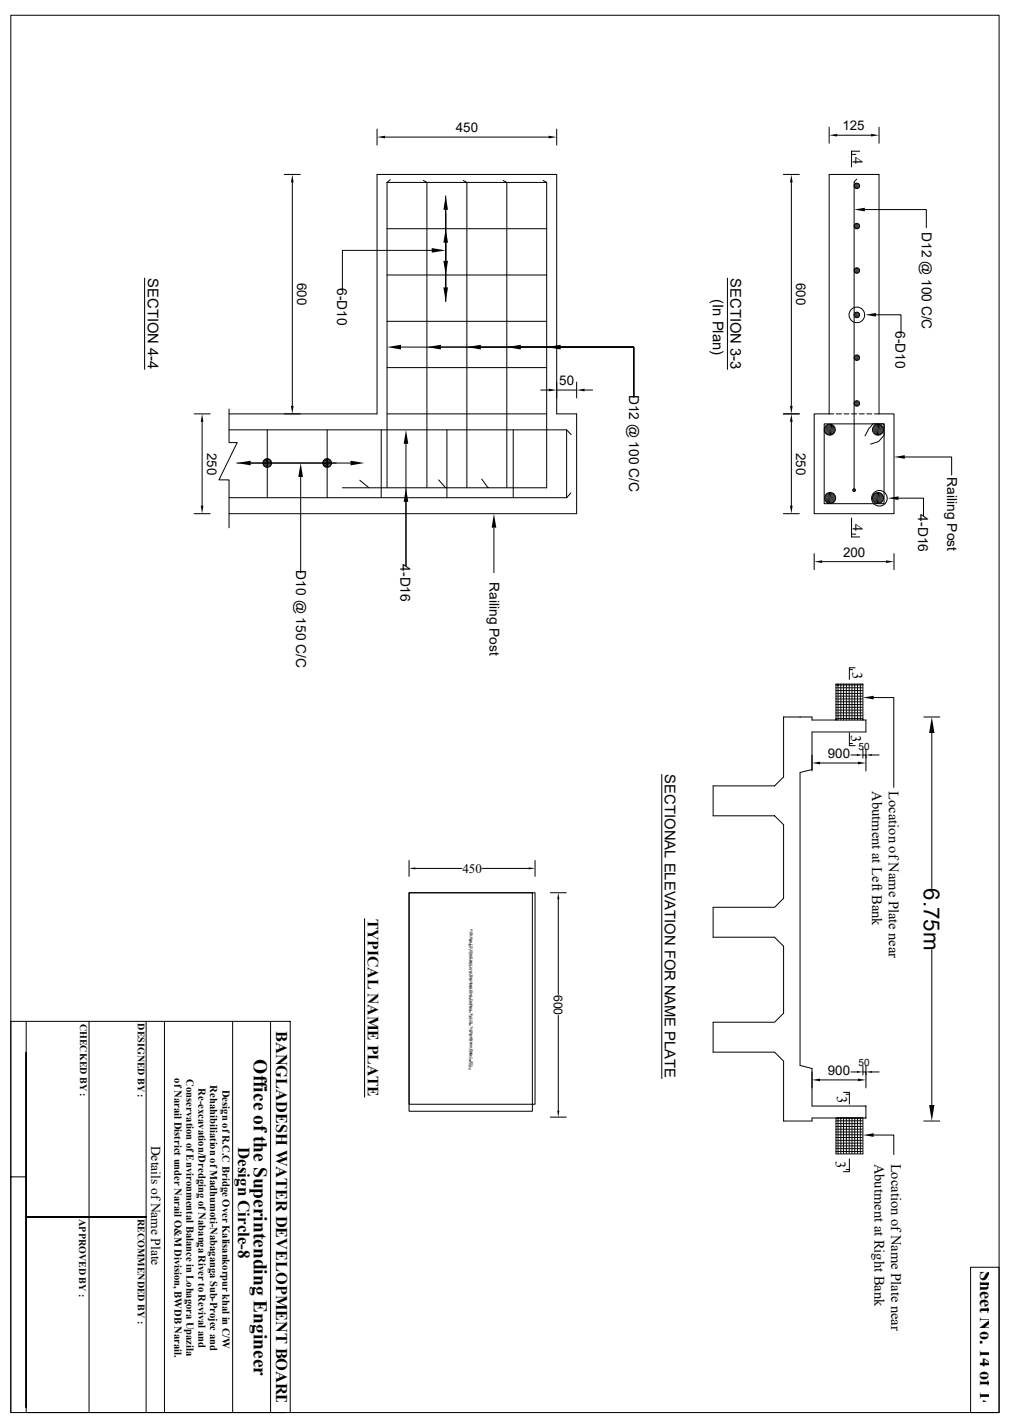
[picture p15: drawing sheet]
<svg xmlns="http://www.w3.org/2000/svg" width="297mm" height="420mm" viewBox="0 0 297 420" stroke-linecap="round" stroke-linejoin="round" font-family="sans-serif">
<defs><g id="words">
<text font-size="6.5" x="271.7" y="261.3" transform="rotate(90 271.7 261.3)">6.75m</text>
<text font-size="5.7" x="74.7" y="311.6" transform="rotate(90 74.7 311.6)">Office of the Superintending Engineer</text>
<text font-size="5.3" x="288.2" y="373.7" transform="rotate(90 288.2 373.7)">Sheet No. 14 of 14</text>
<text font-size="5" x="70.1" y="337.4" transform="rotate(90 70.1 337.4)">Design Circle-8</text>
<text font-size="4.8" x="81.2" y="303.2" transform="rotate(90 81.2 303.2)">BANGLADESH WATER DEVELOPMENT BOARD</text>
<text font-size="4.6" x="108.2" y="270.2" transform="rotate(90 108.2 270.2)">TYPICAL NAME PLATE</text>
<g font-size="4.3">
<text x="250.8" y="46.1" transform="rotate(90 250.8 46.1)">4</text>
<text x="43.4" y="81.8" transform="rotate(90 43.4 81.8)">SECTION 4-4</text>
<text x="214.8" y="81.8" transform="rotate(90 214.8 81.8)">SECTION 3-3</text>
<text x="209.6" y="88" transform="rotate(90 209.6 88)">(In Plan)</text>
<text x="250.8" y="154.2" transform="rotate(90 250.8 154.2)">4</text>
<text x="250.7" y="197.5" transform="rotate(90 250.7 197.5)">3</text>
<text x="250.3" y="216" transform="rotate(90 250.3 216)">3</text>
<text x="195.5" y="227.8" transform="rotate(90 195.5 227.8)">SECTIONAL ELEVATION FOR NAME PLATE</text>
<text x="256.4" y="232.7" transform="rotate(90 256.4 232.7)">Abutment at Left Bank</text>
<text x="261.3" y="232.6" transform="rotate(90 261.3 232.6)">Location ofName Plate near</text>
<text x="246.2" y="322.4" transform="rotate(90 246.2 322.4)">3</text>
<text x="245.7" y="341.4" transform="rotate(90 245.7 341.4)">3</text>
<text x="257.2" y="342.3" transform="rotate(90 257.2 342.3)">Abutment at Right Bank</text>
<text x="262.1" y="342.2" transform="rotate(90 262.1 342.2)">Location ofName Plate near</text>
</g>
<g font-size="4">
<text x="271" y="68.3" transform="rotate(90 271 68.3)">D12 @ 100 C/C</text>
<text x="99.1" y="84.7" transform="rotate(90 99.1 84.7)">6-D10</text>
<text x="263.4" y="97.3" transform="rotate(90 263.4 97.3)">6-D10</text>
<text x="185" y="116.1" transform="rotate(90 185 116.1)">D12 @ 100 C/C</text>
<text x="278.6" y="140.4" transform="rotate(90 278.6 140.4)">Railing Post</text>
<text x="270" y="151.3" transform="rotate(90 270 151.3)">4-D16</text>
<text x="87.1" y="167.8" transform="rotate(90 87.1 167.8)">D10 @ 150 C/C</text>
<text x="117.8" y="166" transform="rotate(90 117.8 166)">4-D16</text>
<text x="143.9" y="171.2" transform="rotate(90 143.9 171.2)">Railing Post</text>
<text x="44.5" y="337" transform="rotate(90 44.5 337)">Details ofName Plate</text>
</g>
<g font-size="3.9">
<text x="134.1" y="38.9">450</text>
<text x="247.7" y="38.3">125</text>
<text x="87.4" y="83.2" transform="rotate(90 87.4 83.2)">600</text>
<text x="234.2" y="83.2" transform="rotate(90 234.2 83.2)">600</text>
<text x="164.5" y="113.3">50</text>
<text x="60.9" y="133.2" transform="rotate(90 60.9 133.2)">250</text>
<text x="234.2" y="133.2" transform="rotate(90 234.2 133.2)">250</text>
<text x="247.9" y="163.7">200</text>
<text x="243.4" y="222.9">900</text>
<text x="243.4" y="316.2">900</text>
</g>
<text font-size="3.8" x="136" y="256.7">450</text>
<text font-size="3.6" x="162.9" y="292.6" transform="rotate(90 162.9 292.6)">600</text>
<g font-size="3.1">
<text x="51.3" y="317.2" transform="rotate(90 51.3 317.2)">of Narail District under Narail O&amp;M Division, BWDB Narail.</text>
<text x="54.8" y="317.5" transform="rotate(90 54.8 317.5)">Conservation of Environmental Balance in Lohagora Upazila</text>
<text x="58.3" y="320" transform="rotate(90 58.3 320)">Re-excavation/Dredging of Nabanga River to Revival and</text>
<text x="61.8" y="319.2" transform="rotate(90 61.8 319.2)">Rehahibiliation of Madhumoti-Nabaganga Sub-Projec and</text>
<text x="65.4" y="320.5" transform="rotate(90 65.4 320.5)">Design of R.C.C Bridge Over Kalisankorpur khal in C/W</text>
</g>
<g font-size="2.9">
<text x="252.5" y="220.5">50</text>
<text x="23.6" y="301.1" transform="rotate(90 23.6 301.1)">CHECKED BY :</text>
<text x="40.5" y="301" transform="rotate(90 40.5 301)">DESIGNED BY :</text>
<text x="252.5" y="313.7">50</text>
<text x="23.3" y="358.6" transform="rotate(90 23.3 358.6)">APPROVED BY :</text>
<text x="40.6" y="358.5" transform="rotate(90 40.6 358.5)">RECOMMENDED BY :</text>
</g>
<text font-size="1" x="138.3" y="273.2" transform="rotate(90 138.3 273.2)">H:\Bridge (15.00m Span) over Baniabari Khal, Faridpur, 16-4-19, 11-06pm\Name Plate-1.JPG</text>
<text font-size=".9" x="138" y="274.3" transform="rotate(90 138 274.3)">I:\1. Bridge (12.00m Span) over Br. of Bhuri Bhadra River, Jashore, 16-10-19, 11-15 PM\name.jpg</text>
</g></defs>
<g fill="none" stroke="#000" stroke-width=".29">
<path d="M3.2 4.5h290.6v411h-290.6zM246.2 39.8h9.9M86 53.7v65.7M113.2 40.3h48.2M113.8 53.7v89.8M113.8 53.7h47M114.8 52.9l-1 .8M124.5 53.1l1 .6v89.8M131.1 57.6v31M136.2 53.1l1.1 .6v89.8M148 53.1l1 .6v89.8M159.7 53.1l1.1 .6"/>
<path d="M160.8 53.7v89.8h-60.1M232.7 53.7v65.7M250.4 45.4h1.3M251.9 52.7l-.7 .9v90.6M252.8 44.5h-2.4v4.6M113.8 67.3h47M127 73.6h-26.3v11.7M254.3 61.6h18.1v5.4M42.5 81.8v26.8M113.8 80.9h47M113.8 94.5h47M213.9 81.8v26.8"/>
<path d="M257.6 92.6h7.3v5.3M113.8 108.1h47M117.9 102.1h68.5v14.7M129.6 102.1h56.8v14.7M141.4 102.1h45v14.7M153.1 102.1h33.3v14.7M159 114.7h2.4M163.7 114.7h5.9M164.9 102.1h21.5v14.7M171.9 114.7h2.4M59.4 124.1v24.6M67.4 120.3v9.9h2.3l-5.3 10.9h3v14.1"/>
<path d="M67.4 121.7h43.5v-70.4h52.8v70.4h5.9v29.4h-102.2M69.6 136.2h33.5M77.8 135.1v2.2M78.6 134.9v2.6M79.4 135.1v2.2M95.4 135.1v2.2M96.2 134.9v2.6M97 135.1v2.2M113.8 121.7h47M119.4 130.5v36M168 127.8l-1.4-1.4v20l1.3-1.4M232.7 124.1v24.6"/>
<path d="M242.4 124.7h17.6v23.4h-17.6zM242.6 125.4v2M242.9 125.1v2.5M243.8 121.7h-4.4v29.4h23.5v-29.4h-4.4M243.8 121.7v-70.4h14.7v70.4M243.8 121.7h1.4M245.1 125.1v2.5M245.4 125.4v2M245.9 121.7h1.5M248.2 121.7h1.5M250.4 121.7h1.5M252.6 121.7h1.5"/>
<path d="M254.4 128.2l1.1-2.1 1.2-1.4h3.3v3.3l-1.7 1.9-2.3 .7M254.9 121.7h1.5M256.8 125.4v2M257 125.1v2.5M257.1 121.7h1.4M259.3 125.1v2.5M259.5 125.4v2M266.1 134.4h13.7v5.3M88.4 140.3v28.2M105.8 141.2l2.7 2.3M129 141.1l2 2.4M141.7 140.9l1.8 2.6"/>
<path d="M145.2 155.2v13.3M242.7 145.5v2M243 145.2v2.5M245.3 145.2v2.5M245.5 145.5v2M250.4 152.4v5.5h2.4M250.4 157.1h1.3M256.8 145.5v2M257 145.2v2.5M259.3 145.2v2.5M259.5 145.5v2M264.2 146.5h7.4v5.3"/>
<path d="M241.8 165.2h18.7M249.8 197h.9M251.5 196.4h-1.7v3.4M245.8 201.5h.4M245.8 202.3h.4M245.8 203.1h.4M245.8 203.9h.4M245.8 204.7h.4M245.8 205.6h.4M245.8 206.4h.4M245.8 207.2h.4M245.8 208h.4"/>
<path d="M245.8 208.9h.4M245.8 209.7h.4M245.8 210.5h.4M245.8 211.3h.4M245.8 211.8v-10.6h7.9v10.6M246.4 201.2v.1M247 201.5h-.6v.6M247 202.3h-.6v.6M247 203.1h-.6v.6M247 203.9h-.6v.6M247 204.7h-.6v.7M247 205.6h-.6v.6"/>
<path d="M247 206.4h-.6v.6M247 207.2h-.6v.6M247 208h-.6v.6M247 208.9h-.6v.5M247 209.7h-.6v.6M247 210.5h-.6v.6M247 211.3h-.6v.5M247.2 201.2v.1M247.8 201.5h-.6v.6M247.8 202.3h-.6v.6M247.8 203.1h-.6v.6M247.8 203.9h-.6v.6"/>
<path d="M247.8 204.7h-.6v.7M247.8 205.6h-.6v.6M247.8 206.4h-.6v.6M247.8 207.2h-.6v.6M247.8 208h-.6v.6M247.8 208.9h-.6v.5M247.8 209.7h-.6v.6M247.8 210.5h-.6v.6M247.8 211.3h-.6v.5M248.1 201.2v.1M248.7 201.5h-.6v.6M248.7 202.3h-.6v.6"/>
<path d="M248.7 203.1h-.6v.6M248.7 203.9h-.6v.6M248.7 204.7h-.6v.7M248.7 205.6h-.6v.6M248.7 206.4h-.6v.6M248.7 207.2h-.6v.6M248.7 208h-.6v.6M248.7 208.9h-.6v.5M248.7 209.7h-.6v.6M248.7 210.5h-.6v.6M248.7 211.3h-.6v.5M248.9 201.2v.1"/>
<path d="M249.5 201.5h-.6v.6M249.5 202.3h-.6v.6M249.5 203.1h-.6v.6M249.5 203.9h-.6v.6M249.5 204.7h-.6v.7M249.5 205.6h-.6v.6M249.5 206.4h-.6v.6M249.5 207.2h-.6v.6M249.5 208h-.6v.6M249.5 208.9h-.6v.5M249.5 209.7h-.6v.6M249.5 210.5h-.6v.6"/>
<path d="M249.5 211.3h-.6v.5M249.7 201.2v.1M249.8 215.5v3.8h1.7M249.8 218.7h.9M250.3 201.5h-.6v.6M250.3 202.3h-.6v.6M250.3 203.1h-.6v.6M250.3 203.9h-.6v.6M250.3 204.7h-.6v.7M250.3 205.6h-.6v.6M250.3 206.4h-.6v.6M250.3 207.2h-.6v.6"/>
<path d="M250.3 208h-.6v.6M250.3 208.9h-.6v.5M250.3 209.7h-.6v.6M250.3 210.5h-.6v.6M250.3 211.3h-.6v.5M250.5 201.2v.1M251.1 201.5h-.6v.6M251.1 202.3h-.6v.6M251.1 203.1h-.6v.6M251.1 203.9h-.6v.6M251.1 204.7h-.6v.7M251.1 205.6h-.6v.6"/>
<path d="M251.1 206.4h-.6v.6M251.1 207.2h-.6v.6M251.1 208h-.6v.6M251.1 208.9h-.6v.5M251.1 209.7h-.6v.6M251.1 210.5h-.6v.6M251.1 211.3h-.6v.5M251.3 201.2v.1M251.9 201.5h-.6v.6M251.9 202.3h-.6v.6M251.9 203.1h-.6v.6M251.9 203.9h-.6v.6"/>
<path d="M251.9 204.7h-.6v.7M251.9 205.6h-.6v.6M251.9 206.4h-.6v.6M251.9 207.2h-.6v.6M251.9 208h-.6v.6M251.9 208.9h-.6v.5M251.9 209.7h-.6v.6M251.9 210.5h-.6v.6M251.9 211.3h-.6v.5M252.2 201.2v.1M252.8 201.5h-.6v.6M252.8 202.3h-.6v.6"/>
<path d="M252.8 203.1h-.6v.6M252.8 203.9h-.6v.6M252.8 204.7h-.6v.7M252.8 205.6h-.6v.6M252.8 206.4h-.6v.6M252.8 207.2h-.6v.6M252.8 208h-.6v.6M252.8 208.9h-.6v.5M252.8 209.7h-.6v.6M252.8 210.5h-.6v.6M252.8 211.3h-.6v.5M253 201.2v.1"/>
<path d="M253.6 201.5h-.6v.6M253.6 202.3h-.6v.6M253.6 203.1h-.6v.6M253.6 203.9h-.6v.6M253.6 204.7h-.6v.7M253.6 205.6h-.6v.6M253.6 206.4h-.6v.6M253.6 207.2h-.6v.6M253.6 208h-.6v.6M253.6 208.9h-.6v.5M253.6 209.7h-.6v.6M253.6 210.5h-.6v.6"/>
<path d="M253.6 211.3h-.6v.5M256.9 205.2h5.9v26.4M274 215.6v45.7M194.6 227.8v89.4M209.7 231.1h18.1l2.6-2.6v-17.6h8.4v.9h15.8v3.5h-15.8v11l-3.5 .9v86.2l3.5 .9v11h15.8v3.5h-15.8v.9h-8.4v-17.6l-2.6-2.6h-18.1v-8.8h18.1l2.6-2.7v-19.7l-2.6-2.6h-18.1v-8.9h18.1l2.6-2.6v-21.6l-2.6-2.7h-18.1zM241.1 224.4h11.2M250.2 222.1h1.8M253.7 222.1h.9M256.4 222.1h2.1M122.2 255.4h13.6M141.8 255.4h13.6M107.2 270.2v52.5"/>
<path d="M120.3 262.6h37v62.2h-37zM120.3 262.6h36.2v64.2h-36.2zM164.2 264.5v28M274 279.3v45.7M164.2 298.7v28M7.7 309.5v106h76.4M7.7 300.4v113.6M26.2 300.4v115.1M43 300.4v115.1M48.4 300.4v115.1M68.4 300.4v115.1M79.6 300.7v114.8"/>
<path d="M241.1 317.6h11.2M250.2 315.3h1.8M253.7 315.3h.9M256.4 315.3h2.1M245.8 328.8h7.9v10.6h-7.9zM245.8 329.6h.4M245.8 330.5h.4M245.8 331.3h.4M245.8 332.1h.4M245.8 332.9h.4M245.8 333.8h.4M245.8 334.6h.4"/>
<path d="M245.8 335.4h.4M245.8 336.2h.4M245.8 337h.4M245.8 337.8h.4M245.8 338.7h.4M246.4 328.8v.6M247 329.6h-.6v.6M247 330.5h-.6v.6M247 331.3h-.6v.6M247 332.1h-.6v.6M247 332.9h-.6v.6M247 333.8h-.6v.5"/>
<path d="M247 334.6h-.6v.6M247 335.4h-.6v.6M247 336.2h-.6v.6M247 337h-.6v.6M247 337.8h-.6v.7M247 338.7h-.6v.6M247.2 328.8v.6M247.8 329.6h-.6v.6M247.8 330.5h-.6v.6M247.8 331.3h-.6v.6M247.8 332.1h-.6v.6M247.8 332.9h-.6v.6"/>
<path d="M247.8 333.8h-.6v.5M247.8 334.6h-.6v.6M247.8 335.4h-.6v.6M247.8 336.2h-.6v.6M247.8 337h-.6v.6M247.8 337.8h-.6v.7M247.8 338.7h-.6v.6M248.1 321.3h1.7v3.4M248.1 328.8v.6M248.7 329.6h-.6v.6M248.7 330.5h-.6v.6M248.7 331.3h-.6v.6"/>
<path d="M248.7 332.1h-.6v.6M248.7 332.9h-.6v.6M248.7 333.8h-.6v.5M248.7 334.6h-.6v.6M248.7 335.4h-.6v.6M248.7 336.2h-.6v.6M248.7 337h-.6v.6M248.7 337.8h-.6v.7M248.7 338.7h-.6v.6M248.8 321.8h1M248.9 328.8v.6M249.5 329.6h-.6v.6"/>
<path d="M249.5 330.5h-.6v.6M249.5 331.3h-.6v.6M249.5 332.1h-.6v.6M249.5 332.9h-.6v.6M249.5 333.8h-.6v.5M249.5 334.6h-.6v.6M249.5 335.4h-.6v.6M249.5 336.2h-.6v.6M249.5 337h-.6v.6M249.5 337.8h-.6v.7M249.5 338.7h-.6v.6M249.7 328.8v.6"/>
<path d="M250.3 329.6h-.6v.6M250.3 330.5h-.6v.6M250.3 331.3h-.6v.6M250.3 332.1h-.6v.6M250.3 332.9h-.6v.6M250.3 333.8h-.6v.5M250.3 334.6h-.6v.6M250.3 335.4h-.6v.6M250.3 336.2h-.6v.6M250.3 337h-.6v.6M250.3 337.8h-.6v.7M250.3 338.7h-.6v.6"/>
<path d="M250.5 328.8v.6M251.1 329.6h-.6v.6M251.1 330.5h-.6v.6M251.1 331.3h-.6v.6M251.1 332.1h-.6v.6M251.1 332.9h-.6v.6M251.1 333.8h-.6v.5M251.1 334.6h-.6v.6M251.1 335.4h-.6v.6M251.1 336.2h-.6v.6M251.1 337h-.6v.6M251.1 337.8h-.6v.7"/>
<path d="M251.1 338.7h-.6v.6M251.3 328.8v.6M251.9 329.6h-.6v.6M251.9 330.5h-.6v.6M251.9 331.3h-.6v.6M251.9 332.1h-.6v.6M251.9 332.9h-.6v.6M251.9 333.8h-.6v.5M251.9 334.6h-.6v.6M251.9 335.4h-.6v.6M251.9 336.2h-.6v.6M251.9 337h-.6v.6"/>
<path d="M251.9 337.8h-.6v.7M251.9 338.7h-.6v.6M252.2 328.8v.6M252.8 329.6h-.6v.6M252.8 330.5h-.6v.6M252.8 331.3h-.6v.6M252.8 332.1h-.6v.6M252.8 332.9h-.6v.6M252.8 333.8h-.6v.5M252.8 334.6h-.6v.6M252.8 335.4h-.6v.6M252.8 336.2h-.6v.6"/>
<path d="M252.8 337h-.6v.6M252.8 337.8h-.6v.7M252.8 338.7h-.6v.6M253 328.8v.6M253.6 329.6h-.6v.6M253.6 330.5h-.6v.6M253.6 331.3h-.6v.6M253.6 332.1h-.6v.6M253.6 332.9h-.6v.6M253.6 333.8h-.6v.5M253.6 334.6h-.6v.6M253.6 335.4h-.6v.6"/>
<path d="M253.6 336.2h-.6v.6M253.6 337h-.6v.6M253.6 337.8h-.6v.7M253.6 338.7h-.6v.6M256.9 333.8h5.9v5.8M3.2 346.1h4.5M7.7 357.9h35.3zM248.8 344h1M249.8 340.8v3.8h-1.7M285.4 372.7h8.4v42.8h-8.4zM3.2 415.5v-115.1h82.1v115.1"/>
<circle cx="252" cy="54.7" r=".8"/>
<circle cx="252" cy="66.5" r=".81"/>
<circle cx="252" cy="79.6" r=".8"/>
<circle cx="252" cy="92.6" r=".81"/>
<circle cx="252" cy="92.6" r="2.29"/>
<circle cx="252" cy="118.7" r=".81"/>
<circle cx="252" cy="105.2" r=".8"/>
<circle cx="78.6" cy="136.2" r="1.27"/>
<circle cx="96.2" cy="136.2" r="1.27"/>
<circle cx="244" cy="126.4" r="1.61"/>
<circle cx="258.2" cy="126.4" r="1.61"/>
<circle cx="244.1" cy="146.5" r="1.62"/>
<circle cx="251.2" cy="144.2" r=".41"/>
<circle cx="258.2" cy="146.5" r="1.61"/>
<circle cx="258.6" cy="146.6" r="2.29"/>
</g>
<g fill="none" stroke="#000" stroke-width=".3">
<path d="M110.9 38v4.7M163.7 38v4.7M243.8 37.4v4.7M258.5 37.4v4.7M83.6 51.3h4.7M230.4 51.3h4.7M163.7 112.4v4.7M169.6 112.4v4.7M57.1 121.7h4.7M67.4 126.4h99.2M78.1 134.9v2.5M78.6 126.4v20"/>
<path d="M79.1 134.9v2.5M83.6 121.7h4.7M95.7 134.9v2.5M96.2 126.4v20M96.7 134.9v2.5M112.1 126.4v20M131.4 126.4v20M150.9 126.4v20M230.4 121.7h4.7M243.1 124.9v2.9M244.9 124.9v2.9M257.3 124.9v2.9"/>
<path d="M259 124.9v2.9M57.1 151.1h4.7M67.4 146.4h99.2M230.4 151.1h4.7M257.3 145v2.9M259 145v2.9M239.4 162.8v4.7M262.9 162.8v4.7M271.7 210.9h4.7M238.8 222.1v4.7M253.7 220.3v2.7M254.6 220.3v6.5"/>
<path d="M120.3 253.1v4.6M157.3 253.1v4.6M161.8 262.6h4.7M238.8 315.3v4.7M253.7 313.5v2.7M254.6 313.5v6.5M161.8 328.6h4.7M271.7 329.7h4.7"/>
</g>
<g fill="#000">
<path d="M110.9 40.3l2.3-.4v.8zM161.4 39.9l2.3 .4-2.3 .4zM243.8 39.8l2.4-.4v.8zM256.1 39.4l2.4 .4-2.4 .4zM86 51.3l.3 2.4h-.7zM232.7 51.3l.4 2.4h-.8zM251.2 54.4v.5zM251.3 54.2l-.1 .7zM251.3 54.2v.9zM251.5 54l-.2 1.1zM251.5 54v1.3l-.2-.2zM251.5 54l.2-.1-.2 1.4z"/>
<path d="M251.7 53.9v1.5l-.2-.1zM251.7 53.9l.3-.1-.3 1.6zM252 53.8v1.7l-.3-.1zM252 53.8l.2 .1-.2 1.6zM252.2 53.9v1.5l-.2 .1zM252.2 53.9l.2 .1-.2 1.4zM252.4 54v1.3l-.2 .1zM252.4 54l.2 .2-.2 1.1zM252.6 54.2v.9l-.2 .2zM252.6 54.2v.9zM252.7 54.4l-.1 .7zM252.7 54.4v.5z"/>
<path d="M127 73l4.1 .6-4.1 .7zM131.1 57.6l.6 4.1h-1.3zM131.1 67.3l.6 4.1h-1.3zM130.4 76.7h1.3l-.6 4.1zM251.2 66.3v.4zM251.2 79.3v.5zM251.3 66l-.1 .7zM251.3 66v1zM251.3 79.1l-.1 .7zM251.3 79.1v1zM251.5 65.8l-.2 1.2zM251.5 65.8v1.4l-.2-.2z"/>
<path d="M251.5 78.9l-.2 1.2zM251.5 78.9v1.3l-.2-.1zM251.5 65.8l.2-.1-.2 1.5zM251.7 65.7v1.6l-.2-.1zM251.5 78.9l.2-.1-.2 1.4zM251.7 78.8v1.5l-.2-.1zM251.7 65.7h.3l-.3 1.6zM252 65.7v1.6h-.3zM251.7 78.8h.3l-.3 1.5zM252 78.8v1.6l-.3-.1zM252 65.7h.2l-.2 1.6zM252.2 65.7v1.6h-.2z"/>
<path d="M252 78.8h.2l-.2 1.6zM252.2 78.8v1.5l-.2 .1zM252.2 65.7l.2 .1-.2 1.5zM252.4 65.8v1.4l-.2 .1zM252.2 78.8l.2 .1-.2 1.4zM252.4 78.9v1.3l-.2 .1zM252.4 65.8l.2 .2-.2 1.2zM252.6 66v1l-.2 .2zM252.4 78.9l.2 .2-.2 1.1zM252.6 79.1v1l-.2 .1zM252.6 66v1zM252.7 66.3l-.1 .7z"/>
<path d="M252.6 79.1v1zM252.7 79.3l-.1 .8zM252.7 66.3v.4zM252.7 79.3v.5zM251.2 61.6l3.1-.5v1.1zM130.4 84.5h1.3l-.6 4.1zM251.2 92.4v.5zM251.3 92.1l-.1 .8zM251.3 92.1v1zM251.5 92l-.2 1.1zM251.5 92v1.3l-.2-.2zM251.5 92l.2-.2-.2 1.5z"/>
<path d="M251.7 91.8v1.6l-.2-.1zM251.7 91.8h.3l-.3 1.6zM252 91.8v1.6h-.3zM252 91.8h.2l-.2 1.6zM252.2 91.8v1.6h-.2zM252.2 91.8l.2 .2-.2 1.4zM252.4 92v1.3l-.2 .1zM252.4 92l.2 .1-.2 1.2zM252.6 92.1v1l-.2 .2zM252.6 92.1v1zM252.7 92.4l-.1 .7zM252.7 92.4v.5z"/>
<path d="M254.4 92.6l3.2-.5v1zM85.6 119.4h.7l-.3 2.3zM113.8 102.1l4.1-.7v1.4zM125.5 102.1l4.1-.7v1.4zM137.3 102.1l4.1-.7v1.4zM149 102.1l4.1-.7v1.4zM161.4 114.3l2.3 .4-2.3 .4zM160.8 102.1l4.1-.7v1.4zM169.6 114.7l2.3-.4v.8zM232.3 119.4h.8l-.4 2.3zM251.2 118.4v.5zM251.2 104.9v.6z"/>
<path d="M251.3 118.2l-.1 .7zM251.3 118.2v.9zM251.3 104.7l-.1 .8zM251.3 104.7v1zM251.5 118l-.2 1.1zM251.5 118v1.3l-.2-.2zM251.5 104.5l-.2 1.2zM251.5 104.5v1.4l-.2-.2zM251.5 118l.2-.1-.2 1.4zM251.7 117.9v1.5l-.2-.1zM251.5 104.5l.2-.1-.2 1.5zM251.7 104.4v1.6l-.2-.1z"/>
<path d="M251.7 117.9h.3l-.3 1.5zM252 117.9v1.6l-.3-.1zM251.7 104.4h.3l-.3 1.6zM252 104.4v1.6h-.3zM252 117.9h.2l-.2 1.6zM252.2 117.9v1.5l-.2 .1zM252 104.4h.2l-.2 1.6zM252.2 104.4v1.6h-.2zM252.2 117.9l.2 .1-.2 1.4zM252.4 118v1.3l-.2 .1zM252.2 104.4l.2 .1-.2 1.5zM252.4 104.5v1.4l-.2 .1z"/>
<path d="M252.4 118l.2 .2-.2 1.1zM252.6 118.2v.9l-.2 .2zM252.4 104.5l.2 .2-.2 1.2zM252.6 104.7v1l-.2 .2zM252.6 118.2v.9zM252.7 118.4l-.1 .7zM252.6 104.7v1zM252.7 104.9l-.1 .8zM252.7 118.4v.5zM252.7 104.9v.6zM59.4 121.7l.4 2.4h-.8zM69.6 136.2l4.1-.7v1.4z"/>
<path d="M77.4 135.8v.7zM77.5 135.6l-.1 .9zM77.5 135.6v1.2zM77.7 135.3l-.2 1.5v-1.2zM77.7 135.3v1.8l-.2-.3zM79.5 135.3l.2 .3-.2 1.5zM79.7 135.6v1.2l-.2 .3zM79.7 135.6v1.2zM79.8 135.8l-.1 1zM79.8 135.8v.7zM95 135.8v.7zM95.1 135.6l-.1 .9z"/>
<path d="M95.1 135.6v1.2l-.1-.3zM95.3 135.3l-.2 1.5v-1.2zM95.3 135.3v1.8l-.2-.3zM97.1 135.3l.2 .3-.2 1.5zM97.3 135.6v1.2l-.2 .3zM97.3 135.6v1.2zM97.4 135.8l-.1 1zM97.4 135.8v.7zM103.1 135.5l4.1 .7-4.1 .7zM119.4 126.4l.7 4.1h-1.4zM232.7 121.7l.4 2.4h-.8zM242.4 126v.7z"/>
<path d="M242.5 125.7l-.1 1zM242.5 125.7v1.4zM242.7 125.4l-.2 1.7v-1.4zM245.4 125.7v1.4l-.1 .3zM245.4 125.7v1.4zM245.6 126l-.2 1.1zM245.6 126v.7zM256.6 126v.7zM256.7 125.7l-.1 1zM256.7 125.7v1.4zM256.9 125.4l-.2 1.7v-1.4zM259.6 125.7v1.4l-.2 .3z"/>
<path d="M259.6 125.7v1.4zM259.8 126l-.2 1.1zM259.8 126v.7zM262.9 134.4l3.2-.5v1zM59 148.7h.8l-.4 2.4zM88.4 136.2l.7 4.1h-1.4zM119.4 143.5l.7 4.1h-1.4zM145.2 151.1l.7 4.1h-1.3zM232.3 148.7h.8l-.4 2.4zM242.5 146.1v.7zM242.7 145.8l-.2 1zM242.7 145.8v1.4z"/>
<path d="M242.8 145.5l-.1 1.7v-1.4zM245.6 145.8v1.4l-.2 .3zM245.6 145.8v1.4zM245.7 146.1l-.1 1.1zM245.7 146.1v.7zM250.8 144v.3zM250.9 143.9l-.1 .4zM250.9 143.9v.5zM250.9 143.9l.1-.1-.1 .6zM251 143.8v.7zM251 143.8l.2-.1-.2 .8zM251.2 143.7v.9l-.2-.1z"/>
<path d="M251.2 143.7l.1 .1-.1 .8zM251.3 143.8l-.1 .8zM251.3 143.8v.7zM251.4 143.9l-.1 .6zM251.4 143.9v.5zM251.5 144l-.1 .4zM251.5 144v.3zM256.6 146.1v.7zM256.7 145.8l-.1 1zM256.7 145.8v1.4zM256.9 145.5l-.2 1.7v-1.4zM259.6 145.8v1.4l-.2 .3z"/>
<path d="M259.6 145.8v1.4zM259.8 146.1l-.2 1.1zM259.8 146.1v.7zM261 146.5l3.2-.5v1zM239.4 165.2l2.4-.4v.8zM260.5 164.8l2.4 .4-2.4 .4zM253.7 205.2l3.2-.6v1.1zM274 210.9l.8 4.7h-1.6zM238.8 224.4l2.3-.4v.8zM252 221.8l1.7 .3-1.7 .3zM252.3 224l2.3 .4-2.3 .4zM254.6 222.1l1.8-.3v.6z"/>
<path d="M120.3 255.4l1.9-.3v.6zM155.4 255.1l1.9 .3-1.9 .3zM164.2 262.6l.3 1.9h-.6zM238.8 317.6l2.3-.4v.8zM252 315l1.7 .3-1.7 .3zM252.3 317.2l2.3 .4-2.3 .4zM254.6 315.3l1.8-.3v.6zM163.9 326.7h.6l-.3 1.9zM253.7 333.8l3.2-.5v1.1zM273.2 325h1.6l-.8 4.7z"/>
</g>
<path d="M78.4 134.9v2.6M78.8 134.9v2.6M96 134.9v2.6M96.4 134.9v2.6M244.5 124.8v3.2M258.7 124.8v3.2M243.6 144.9v3.2M244.6 144.9v3.2M258.7 144.9v3.1" fill="none" stroke="#000" stroke-width=".34"/>
<path d="M243.5 124.8v3.2M243.8 124.8v3.2M244.2 124.8v3.2M257.7 124.8v3.2M258 124.8v3.2M258.4 124.8v3.2M243.9 144.9v3.2M244.3 144.9v3.2M257.7 144.9v3.1M258 144.9v3.2M258.4 144.9v3.2" fill="none" stroke="#000" stroke-width=".36"/>
<path d="M243.3 145v2.9M245 145v2.9" fill="none" stroke="#000" stroke-width=".32"/>
<use href="#words"/>
</svg>
